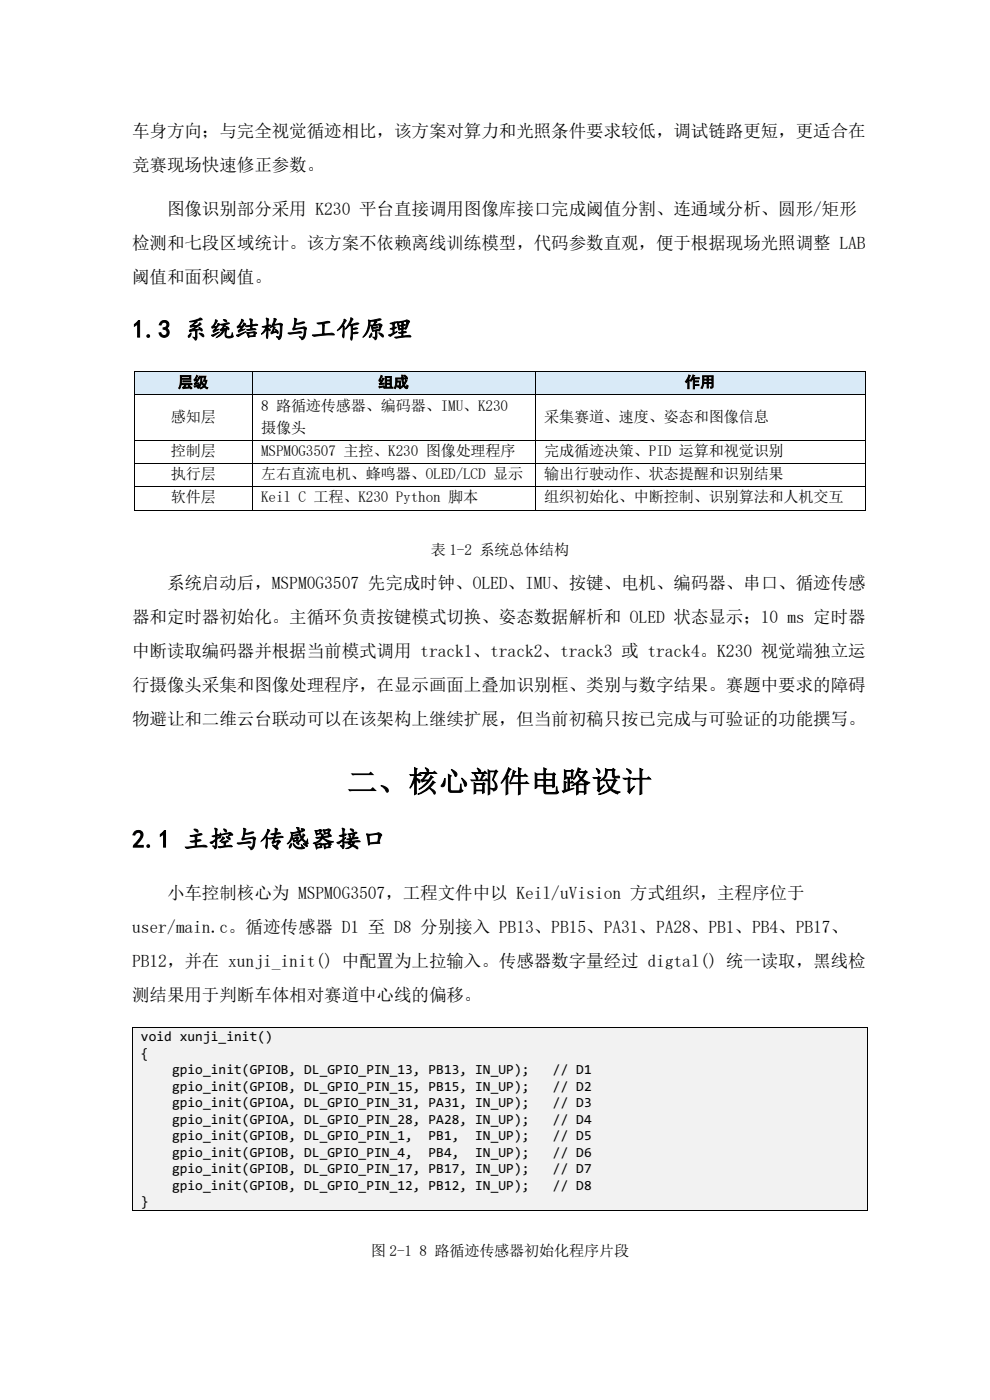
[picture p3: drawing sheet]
<svg xmlns="http://www.w3.org/2000/svg" width="210mm" height="297mm" viewBox="0 0 210 297" stroke-linecap="round" stroke-linejoin="round" font-family="sans-serif">
<defs><g id="words">
<text font-size="6.2" x="73.7" y="168">二、核心部件电路设计</text>
<g font-size="5.2">
<text x="28" y="71.6">1.3 系统结构与工作原理</text>
<text x="28" y="179.8">2.1 主控与传感器接口</text>
</g>
<g font-size="3.7">
<text x="28" y="29.1">车身方向；与完全视觉循迹相比，该方案对算力和光照条件要求较低，调试链路更短，更适合在</text>
<text x="28" y="36.3">竞赛现场快速修正参数。</text>
<text x="35.4" y="45.6">图像识别部分采用 K230 平台直接调用图像库接口完成阈值分割、连通域分析、圆形/矩形</text>
<text x="28" y="52.8">检测和七段区域统计。该方案不依赖离线训练模型，代码参数直观，便于根据现场光照调整 LAB</text>
<text x="28" y="60">阈值和面积阈值。</text>
<text x="35.4" y="125.1">系统启动后，MSPM0G3507 先完成时钟、OLED、IMU、按键、电机、编码器、串口、循迹传感</text>
<text x="28" y="132.2">器和定时器初始化。主循环负责按键模式切换、姿态数据解析和 OLED 状态显示；10 ms 定时器</text>
<text x="28" y="139.4">中断读取编码器并根据当前模式调用 track1、track2、track3 或 track4。K230 视觉端独立运</text>
<text x="28" y="146.6">行摄像头采集和图像处理程序，在显示画面上叠加识别框、类别与数字结果。赛题中要求的障碍</text>
<text x="28" y="153.8">物避让和二维云台联动可以在该架构上继续扩展，但当前初稿只按已完成与可验证的功能撰写。</text>
<text x="35.4" y="190.8">小车控制核心为 MSPM0G3507，工程文件中以 Keil/uVision 方式组织，主程序位于</text>
<text x="28" y="198">user/main.c。循迹传感器 D1 至 D8 分别接入 PB13、PB15、PA31、PA28、PB1、PB4、PB17、</text>
<text x="28" y="205.1">PB12，并在 xunji_init() 中配置为上拉输入。传感器数字量经过 digtal() 统一读取，黑线检</text>
<text x="28" y="212.3">测结果用于判断车体相对赛道中心线的偏移。</text>
</g>
<g font-size="3.2">
<text x="37.8" y="82.2">层级</text>
<text x="80.2" y="82.2">组成</text>
<text x="145.3" y="82.2">作用</text>
<text x="36.2" y="89.5">感知层</text>
<text x="55.4" y="87.1">8 路循迹传感器、编码器、IMU、K230</text>
<text x="115.4" y="89.5">采集赛道、速度、姿态和图像信息</text>
<text x="55.4" y="91.8">摄像头</text>
<text x="36.2" y="96.7">控制层</text>
<text x="36.2" y="101.6">执行层</text>
<text x="55.4" y="96.7">MSPM0G3507 主控、K230 图像处理程序</text>
<text x="55.4" y="101.6">左右直流电机、蜂鸣器、OLED/LCD 显示</text>
<text x="115.4" y="96.7">完成循迹决策、PID 运算和视觉识别</text>
<text x="115.4" y="101.6">输出行驶动作、状态提醒和识别结果</text>
<text x="36.2" y="106.6">软件层</text>
<text x="55.4" y="106.6">Keil C 工程、K230 Python 脚本</text>
<text x="115.4" y="106.6">组织初始化、中断控制、识别算法和人机交互</text>
<text x="91.3" y="117.7">表 1-2 系统总体结构</text>
<text x="78.6" y="266.4">图 2-1 8 路循迹传感器初始化程序片段</text>
</g>
<g font-size="3">
<text x="29.9" y="220.8">void xunji_init()</text>
<text x="29.9" y="224.4">{</text>
<text x="36.5" y="227.8">gpio_init(GPIOB, DL_GPIO_PIN_13, PB13, IN_UP);</text>
<text x="117.3" y="227.8">// D1</text>
<text x="36.5" y="231.4">gpio_init(GPIOB, DL_GPIO_PIN_15, PB15, IN_UP);</text>
<text x="117.3" y="231.4">// D2</text>
<text x="36.5" y="234.9">gpio_init(GPIOA, DL_GPIO_PIN_31, PA31, IN_UP);</text>
<text x="36.5" y="238.4">gpio_init(GPIOA, DL_GPIO_PIN_28, PA28, IN_UP);</text>
<text x="117.3" y="234.9">// D3</text>
<text x="117.3" y="238.4">// D4</text>
<text x="36.5" y="241.9">gpio_init(GPIOB, DL_GPIO_PIN_1,</text>
<text x="36.5" y="245.4">gpio_init(GPIOB, DL_GPIO_PIN_4,</text>
<text x="90.9" y="241.9">PB1,</text>
<text x="90.9" y="245.4">PB4,</text>
<text x="100.8" y="241.9">IN_UP);</text>
<text x="100.8" y="245.4">IN_UP);</text>
<text x="117.3" y="241.9">// D5</text>
<text x="117.3" y="245.4">// D6</text>
<text x="36.5" y="248.9">gpio_init(GPIOB, DL_GPIO_PIN_17, PB17, IN_UP);</text>
<text x="117.3" y="248.9">// D7</text>
<text x="29.9" y="255.9">}</text>
<text x="36.5" y="252.4">gpio_init(GPIOB, DL_GPIO_PIN_12, PB12, IN_UP);</text>
<text x="117.3" y="252.4">// D8</text>
</g>
</g></defs>
<g fill="#d9eaf7">
<path d="M28.6 79h24.8v4.7h-24.8z"/>
<path d="M30.4 79h21.2v4.7h-21.2z"/>
<path d="M53.6 79h59.8v4.7h-59.8z"/>
<path d="M55.4 79h56.2v4.7h-56.2z"/>
<path d="M113.5 79h69.9v4.7h-69.9z"/>
<path d="M115.4 79h66.2v4.7h-66.2z"/>
</g>
<g fill="#000">
<path d="M28.4 78.7h.2v.2h-.2zM53.4 78.7h.2v.2h-.2zM113.5 78.7h.1v.2h-.1zM183.5 78.7h.1v.2h-.1zM28.4 83.7h.2v.1h-.2zM28.4 93.3h.2v.2h-.2zM28.4 98.2h.2v.2h-.2zM53.4 83.7h.2v.1h-.2zM53.4 93.3h.2v.2h-.2zM53.4 98.2h.2v.2h-.2zM113.5 83.7h.1v.1h-.1zM113.5 93.3h.1v.2h-.1z"/>
<path d="M113.5 98.2h.1v.2h-.1zM183.5 83.7h.1v.1h-.1zM183.5 93.3h.1v.2h-.1zM183.5 98.2h.1v.2h-.1zM28.4 103.1h.2v.2h-.2zM28.4 108.1h.2v.2h-.2zM53.4 103.1h.2v.2h-.2zM53.4 108.1h.2v.2h-.2zM113.5 103.1h.1v.2h-.1zM113.5 108.1h.1v.2h-.1zM183.5 103.1h.1v.2h-.1zM183.5 108.1h.1v.2h-.1z"/>
</g>
<g fill="none" stroke="#000" stroke-width=".21">
<path d="M28.5 78.9v4.8M28.6 78.8h24.8M53.5 78.9v4.8M53.6 78.8h59.9M113.5 78.9v4.8M113.6 78.8h69.9M183.6 78.9v4.8M28.5 83.8v9.5M28.5 93.5v4.7M28.5 98.4v4.7M28.6 83.7h24.8M28.6 93.4h24.8"/>
<path d="M28.6 98.3h24.8M53.5 83.8v9.5M53.5 93.5v4.7M53.5 98.4v4.7M53.6 83.7h59.9M53.6 93.4h59.9M53.6 98.3h59.9M113.5 83.8v9.5M113.5 93.5v4.7M113.5 98.4v4.7M113.6 83.7h69.9M113.6 93.4h69.9"/>
<path d="M113.6 98.3h69.9M183.6 83.8v9.5M183.6 93.5v4.7M183.6 98.4v4.7M28.5 103.3v4.8M28.6 103.2h24.8M28.6 108.2h24.8M53.5 103.3v4.8M53.6 103.2h59.9M53.6 108.2h59.9M113.5 103.3v4.8M113.6 103.2h69.9"/>
<path d="M113.6 108.2h69.9M183.6 103.3v4.8"/>
</g>
<g fill="#f2f2f2">
<path d="M28.1 218.1h155.8v38.6h-155.8z"/>
<path d="M29.9 218.1h152.2v3.6h-152.2z"/>
<path d="M29.9 221.7h152.2v3.4h-152.2z"/>
<path d="M29.9 225.1h152.2v3.6h-152.2z"/>
<path d="M29.9 228.7h152.2v3.5h-152.2z"/>
<path d="M29.9 232.2h152.2v3.5h-152.2z"/>
<path d="M29.9 235.7h152.2v3.5h-152.2z"/>
<path d="M29.9 239.2h152.2v3.5h-152.2z"/>
<path d="M29.9 242.7h152.2v3.5h-152.2z"/>
<path d="M29.9 246.2h152.2v3.5h-152.2z"/>
<path d="M29.9 249.7h152.2v3.5h-152.2z"/>
<path d="M29.9 253.2h152.2v3.5h-152.2z"/>
</g>
<path d="M27.9 217.9h.2v.2h-.2zM184 217.9h.1v.2h-.1zM27.9 256.7h.2v.2h-.2zM184 256.7h.1v.2h-.1z" fill="#000"/>
<path d="M28 218.1v38.6M28.1 218h155.9M184.1 218.1v38.6M28.1 256.8h155.9" fill="none" stroke="#000" stroke-width=".21"/>
<use href="#words"/>
</svg>
